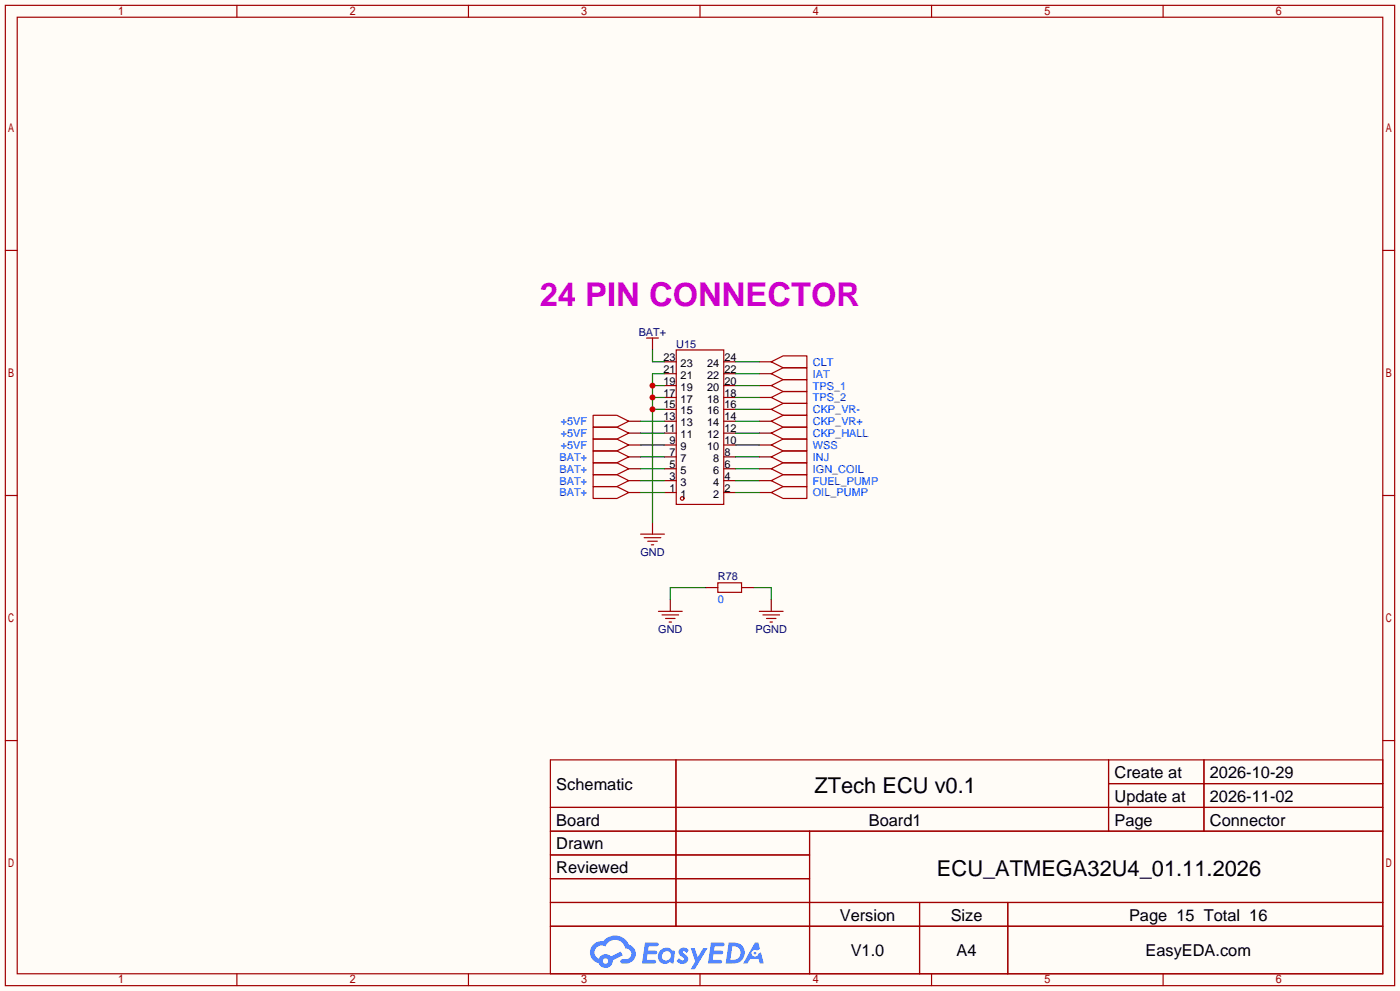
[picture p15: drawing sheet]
<svg xmlns="http://www.w3.org/2000/svg" width="299mm" height="212mm" viewBox="0 0 299 212" stroke-linecap="round" stroke-linejoin="round" font-family="sans-serif">
<defs><g id="words">
<text font-size="7" fill="#c0c" x="115.5" y="65.5">24 PIN CONNECTOR</text>
<g font-size="4.7">
<text x="174.2" y="169.4">ZTech ECU v0.1</text>
<text x="200.4" y="187.2">ECU_ATMEGA32U4_01.11.2026</text>
</g>
<g font-size="3.5">
<text x="238.4" y="166.3">Create at</text>
<text x="258.8" y="166.3">2026-10-29</text>
<text x="119" y="168.8">Schematic</text>
<text x="238.4" y="171.4">Update at</text>
<text x="258.8" y="171.4">2026-11-02</text>
<text x="119" y="176.5">Board</text>
<text x="185.8" y="176.5">Board1</text>
<text x="238.4" y="176.5">Page</text>
<text x="258.8" y="176.5">Connector</text>
<text x="119" y="181.5">Drawn</text>
<text x="119" y="186.6">Reviewed</text>
<text x="179.6" y="196.8">Version</text>
<text x="203.4" y="196.8">Size</text>
<text x="241.5" y="196.8">Page 15 Total 16</text>
<text x="182" y="204.4">V1.0</text>
<text x="204.6" y="204.4">A4</text>
<text x="245" y="204.4">EasyEDA.com</text>
</g>
<g font-size="2.3" fill="#000080">
<text x="136.6" y="71.8">BAT+</text>
<text x="144.7" y="74.4">U15</text>
<text x="137" y="118.8">GND</text>
<text x="153.5" y="123.9">R78</text>
<text x="140.8" y="135.3">GND</text>
<text x="161.6" y="135.3">PGND</text>
</g>
<g font-size="2.3">
<text x="141.9" y="77.2">23</text>
<text x="154.9" y="77.2">24</text>
<text x="141.9" y="82.2">19</text>
<text x="141.9" y="79.7">21</text>
<text x="145.6" y="83.5">19</text>
<text x="145.6" y="81">21</text>
<text x="145.6" y="78.4">23</text>
<text x="151.3" y="78.4">24</text>
<text x="151.3" y="81">22</text>
<text x="151.3" y="83.5">20</text>
<text x="154.9" y="79.7">22</text>
<text x="154.9" y="82.2">20</text>
<text x="141.9" y="89.9">13</text>
<text x="141.9" y="87.3">15</text>
<text x="141.9" y="84.8">17</text>
<text x="145.6" y="88.6">15</text>
<text x="145.6" y="86">17</text>
<text x="151.3" y="86">18</text>
<text x="151.3" y="88.6">16</text>
<text x="154.9" y="84.8">18</text>
<text x="154.9" y="87.3">16</text>
<text x="154.9" y="89.9">14</text>
<text x="141.9" y="92.4">11</text>
<text x="143.2" y="94.9">9</text>
<text x="145.6" y="93.7">11</text>
<text x="145.6" y="91.1">13</text>
<text x="151.3" y="91.1">14</text>
<text x="151.3" y="93.7">12</text>
<text x="154.9" y="92.4">12</text>
<text x="154.9" y="94.9">10</text>
<text x="143.2" y="100">5</text>
<text x="143.2" y="97.5">7</text>
<text x="145.6" y="101.3">5</text>
<text x="145.6" y="98.7">7</text>
<text x="145.6" y="96.2">9</text>
<text x="151.3" y="96.2">10</text>
<text x="152.6" y="98.7">8</text>
<text x="152.6" y="101.3">6</text>
<text x="154.9" y="97.5">8</text>
<text x="154.9" y="100">6</text>
<text x="143.2" y="105.1">1</text>
<text x="143.2" y="102.6">3</text>
<text x="145.6" y="106.4">1</text>
<text x="145.6" y="103.8">3</text>
<text x="152.6" y="103.8">4</text>
<text x="152.6" y="106.4">2</text>
<text x="154.9" y="102.6">4</text>
<text x="154.9" y="105.1">2</text>
</g>
<g font-size="2.3" fill="#00f">
<text x="173.9" y="83.3">TPS_1</text>
<text x="173.9" y="80.7">IAT</text>
<text x="173.9" y="78.2">CLT</text>
<text x="173.9" y="85.8">TPS_2</text>
<text x="173.9" y="88.3">CKP_VR-</text>
<text x="120" y="90.9">+5VF</text>
<text x="120" y="96">+5VF</text>
<text x="120" y="93.4">+5VF</text>
<text x="173.9" y="96">WSS</text>
<text x="173.9" y="93.4">CKP_HALL</text>
<text x="173.9" y="90.9">CKP_VR+</text>
<text x="119.7" y="98.5">BAT+</text>
<text x="119.7" y="101">BAT+</text>
<text x="173.9" y="98.5">INJ</text>
<text x="173.9" y="101">IGN_COIL</text>
<text x="119.7" y="103.6">BAT+</text>
<text x="119.7" y="106.1">BAT+</text>
<text x="173.9" y="106.1">OIL_PUMP</text>
<text x="173.9" y="103.6">FUEL_PUMP</text>
<text x="153.5" y="129">0</text>
</g>
</g></defs>
<path d="M0 0h299.5v211.8h-299.5z" fill="#fffcf7"/>
<g fill="none" stroke="#a10000" stroke-width=".25">
<path d="M1.1 1.1h297.2v209.6h-297.2zM3.7 3.7h292.1v204.5h-292.1zM50.7 1.1v2.6M100.2 1.1v2.6M149.7 1.1v2.6M199.3 1.1v2.6M248.8 1.1v2.6M1.1 53.5h2.6M295.8 53.5h2.5M1.1 105.9h2.6M295.8 105.9h2.5M1.1 158.3h2.6"/>
<path d="M295.8 158.3h2.5M117.7 162.4h178.1v45.8h-178.1zM117.7 172.6h178.1M117.7 177.7h178.1M144.6 162.4v35.6M173.2 177.7v30.5M237.1 162.4v15.3M237.1 167.5h58.7M257.5 162.4v15.3M117.7 182.8h55.5M117.7 192.9h178.1M117.7 187.8h55.5"/>
<path d="M117.7 198h178.1M196.7 192.9v15.3M215.6 192.9v15.3M50.7 208.2v2.5M100.2 208.2v2.5M149.7 208.2v2.5M199.3 208.2v2.5M248.8 208.2v2.5"/>
</g>
<g fill="#5487ff">
<path d="M145.5 202.8a1.3 1.3 0 0 1 1.8 .3l-.4 .6a.54 .54 0 0 0-.9-.2l.1 .2a1.28 1.28 0 0 1 .8 2 1.53 1.53 0 0 1-2.2-.3l.5-.6 .8 .5a.31 .31 0 0 0 .4-.3 .31 .31 0 0 0-.3-.3 1.12 1.12 0 0 1-.6-1.9z"/>
<path d="M147.7 202.7h.9l.7 1.9 1.1-1.9h.9l-2.7 4.5h-.9l1-1.7z"/>
<path d="M138 201.5h1.6a1.31 1.31 0 0 1 1.2 .2 .4 .4 0 0 1-.3 .6h-1.8l-.1 .9h1.6a.4 .4 0 0 1 .4 .4 .4 .4 0 0 1-.4 .4h-1.7l-.2 1.2h1.4a.46 .46 0 0 1 .5 .1 .46 .46 0 0 1 .1 .5l-.3 .2h-2.7z"/>
<path d="M152.1 201.5h1.6a1.32 1.32 0 0 1 1.3 .2 .39 .39 0 0 1-.4 .6h-1.7l-.2 .9h1.7a.4 .4 0 0 1 .3 .4 .4 .4 0 0 1-.4 .4h-1.7l-.2 1.2h1.4a.46 .46 0 0 1 .5 .1 .46 .46 0 0 1 .1 .5l-.3 .2h-2.7z"/>
<path d="M161.5 201.5h.7l.4 1.3-.7 .4a.75 .75 0 0 0-1.1 .3 .75 .75 0 0 0 .5 1 .75 .75 0 0 0 .9-.6l.6-.3 .6 2.4h-.9l-.2-1h-1.9l-.5 1h-.9z"/>
<path d="M155.9 201.5l-.7 4.5h1.5a2.27 2.27 0 0 0 2.6-2.3 2.27 2.27 0 0 0-2.7-2.2zM156.6 202.3a1.5 1.5 0 0 1 1.8 1.5 1.5 1.5 0 0 1-1.9 1.4h-.3z"/>
<path d="M141.3 203.1a1.6 1.6 0 0 0-.3 2.3 1.6 1.6 0 0 0 2.3 .2l.8 .4 .3-2.5-.2-.3h-.4a1.58 1.58 0 0 0-2.5-.1zM141.9 203.6a.98 .98 0 0 1 1.6 .5 .98 .98 0 0 1-1.1 1.2 .94 .94 0 0 1-.8-.6 .94 .94 0 0 1 .3-1.1z"/>
<path d="M126.9 201.9a2.37 2.37 0 0 0 1.2 4 1.54 1.54 0 0 0 1.7 1 1.54 1.54 0 0 0 1.3-1.6l2.1-1.1-.5-.8-2 1.1a1.57 1.57 0 0 0-2.6 .4 1.5 1.5 0 0 1-.8-2.1 1.5 1.5 0 0 1 2.2-.5 2.23 2.23 0 0 1 2.3-1.4 2.23 2.23 0 0 1 2 1.8 1.16 1.16 0 0 1 1.2 1.1 1.16 1.16 0 0 1-1 1.3h-.7a.47 .47 0 0 0-.6 .3 .47 .47 0 0 0 .4 .6 2.17 2.17 0 0 0 2.5-1 2.17 2.17 0 0 0-.3-2.7l-.8-.4a3.2 3.2 0 0 0-5.4-.7l-1.2 .1zM129 205.4a.58 .58 0 0 1 1.1 0 .58 .58 0 0 1-1.1 0z"/>
<circle cx="161.5" cy="203.8" r=".28"/>
</g>
<g fill="none" stroke="#870000" stroke-width=".25">
<path d="M139.6 73.5v1.3M142.1 77.3h2.6M142.1 79.9h2.6M154.8 77.3h2.6M154.8 79.9h2.6M162.4 77.3h2.6M162.4 79.9h2.6M134.5 97.7h2.5M134.5 95.1h2.5M134.5 92.6h2.5M134.5 90h2.5M142.1 82.4h2.6"/>
<path d="M142.1 97.7h2.6M142.1 85h2.6M142.1 95.1h2.6M142.1 87.5h2.6M142.1 92.6h2.6M142.1 90h2.6M154.8 82.4h2.6M154.8 97.7h2.6M154.8 85h2.6M154.8 95.1h2.6M154.8 87.5h2.6M154.8 92.6h2.6"/>
<path d="M154.8 90h2.6M162.4 82.4h2.6M162.4 97.7h2.6M162.4 85h2.6M162.4 95.1h2.6M162.4 87.5h2.6M162.4 92.6h2.6M162.4 90h2.6M134.5 105.3h2.5M134.5 102.7h2.5M134.5 100.2h2.5M139.6 111.6v2.6"/>
<path d="M142.1 105.3h2.6M142.1 102.7h2.6M142.1 100.2h2.6M154.8 105.3h2.6M154.8 102.7h2.6M154.8 100.2h2.6M162.4 105.3h2.6M162.4 102.7h2.6M162.4 100.2h2.6M143.4 128.1v2.6M151 125.6h2.5M158.6 125.6h2.6"/>
<path d="M165 128.1v2.6"/>
</g>
<g fill="none" stroke="#a10000" stroke-width=".25">
<path d="M138.3 72.3h2.5M139.6 72.3v1.2M144.7 74.8h10.1v33h-10.1zM165 79.9l2.5-1.3h5.1v2.6h-5.1zM165 77.3l2.5-1.2h5.1v2.5h-5.1zM126.9 88.8h5.1l2.5 1.2-2.5 1.3h-5.1zM126.9 93.9h5.1l2.5 1.2-2.5 1.3h-5.1zM126.9 91.3h5.1l2.5 1.3-2.5 1.3h-5.1zM126.9 96.4h5.1l2.5 1.3-2.5 1.2h-5.1zM126.9 98.9h5.1l2.5 1.3-2.5 1.3h-5.1zM165 97.7l2.5-1.3h5.1v2.5h-5.1zM165 95.1l2.5-1.2h5.1v2.5h-5.1z"/>
<path d="M165 82.4l2.5-1.2h5.1v2.5h-5.1zM165 85l2.5-1.3h5.1v2.5h-5.1zM165 87.5l2.5-1.3h5.1v2.6h-5.1zM165 92.6l2.5-1.3h5.1v2.6h-5.1zM165 90l2.5-1.2h5.1v2.5h-5.1zM126.9 101.5h5.1l2.5 1.2-2.5 1.3h-5.1zM126.9 104h5.1l2.5 1.3-2.5 1.3h-5.1zM137 114.2h5.1M137.8 114.9h3.6M138.6 115.7h2M139.3 116.5h.5M165 105.3l2.5-1.3h5.1v2.6h-5.1z"/>
<path d="M165 100.2l2.5-1.3h5.1v2.6h-5.1zM165 102.7l2.5-1.2h5.1v2.5h-5.1zM140.8 130.7h5.1M141.6 131.4h3.6M142.4 132.2h2M143.1 133h.5M153.5 124.6h5.1v2h-5.1zM162.4 130.7h5.1M163.2 131.4h3.6M164 132.2h2M164.7 133h.5"/>
<circle cx="145.9" cy="106.6" r=".38"/>
</g>
<g fill="none" stroke="#008700" stroke-width=".25">
<path d="M139.6 74.8v2.5h2.5M142.1 79.9h-2.5v31.7M157.4 77.3h5M157.4 79.9h5M137 97.7h5.1M137 95.1h5.1M137 92.6h5.1M137 90h5.1M139.6 87.5h2.5M139.6 82.4h2.5M139.6 85h2.5M157.4 97.7h5"/>
<path d="M157.4 95.1h5M157.4 92.6h5M157.4 87.5h5M157.4 90h5M157.4 82.4h5M157.4 85h5M137 102.7h5.1M137 100.2h5.1M137 105.3h5.1M157.4 102.7h5M157.4 100.2h5M157.4 105.3h5"/>
<path d="M151 125.6h-7.6v2.5M161.2 125.6h3.8v2.5"/>
</g>
<g fill="#c00">
<circle cx="139.6" cy="82.4" r=".63"/>
<circle cx="139.6" cy="85" r=".63"/>
<circle cx="139.6" cy="87.5" r=".63"/>
</g>
<use href="#words"/>
</svg>
